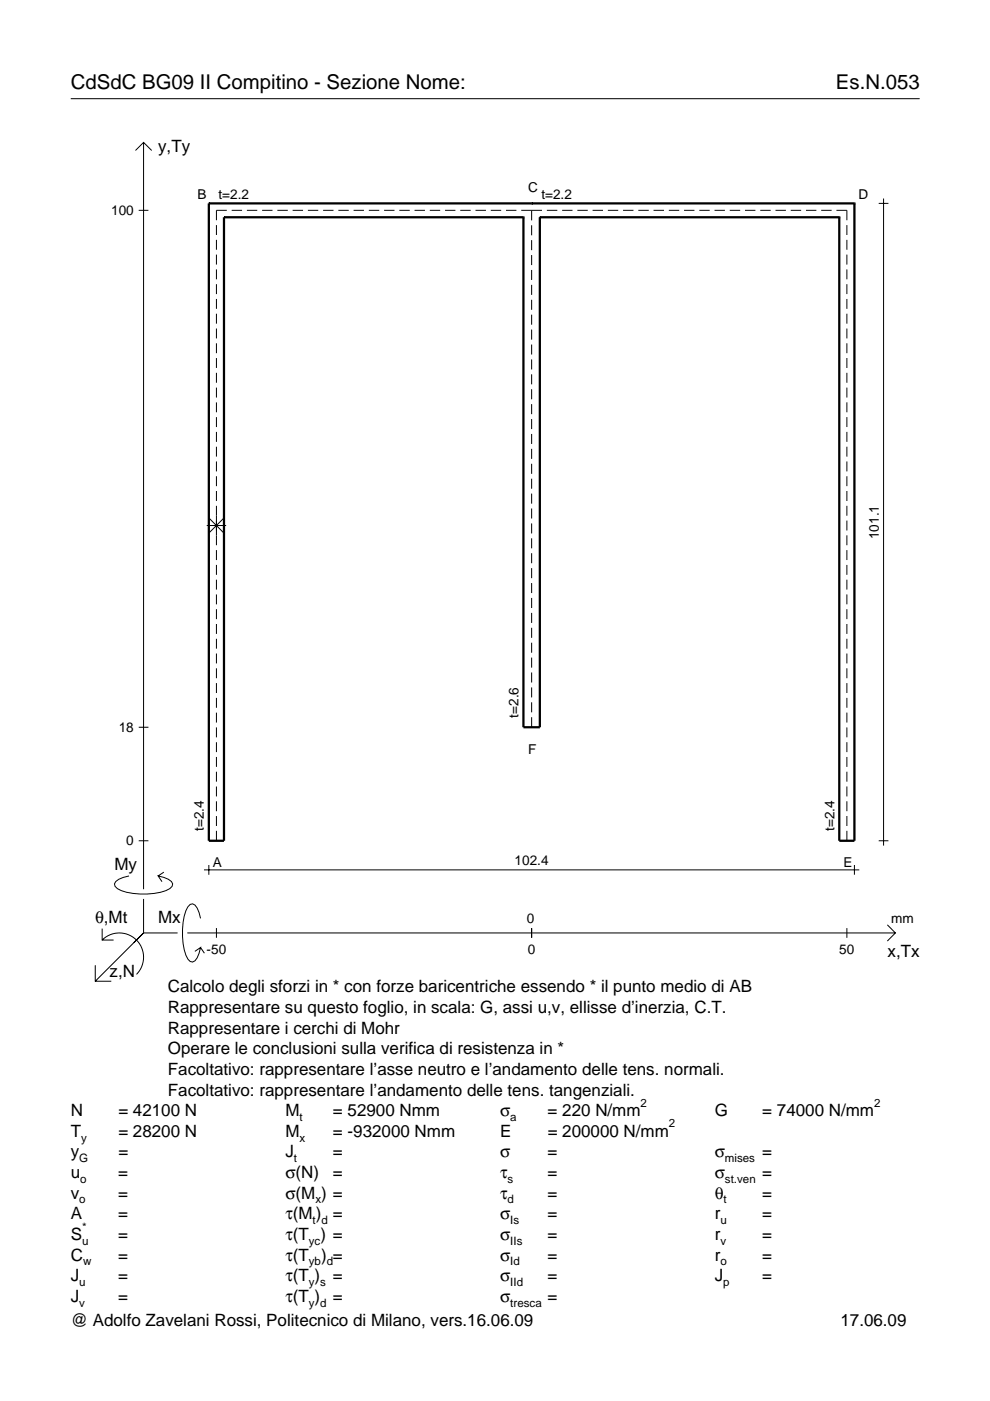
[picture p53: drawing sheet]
<svg xmlns="http://www.w3.org/2000/svg" width="210mm" height="297mm" viewBox="0 0 210 297" stroke-linecap="round" stroke-linejoin="round" font-family="sans-serif">
<defs><g id="words">
<g font-size="4.3">
<text x="15" y="18.9">CdSdC BG09 II Compitino - Sezione Nome:</text>
<text x="177.2" y="18.9">Es.N.053</text>
</g>
<g font-size="3.6">
<text x="33.5" y="32.3">y,Ty</text>
<text x="24.3" y="184.4">My</text>
<text x="20.1" y="195.7">θ,Mt</text>
<text x="33.5" y="195.7">Mx</text>
<text x="188.2" y="203">x,Tx</text>
<text x="23.2" y="207.1">z,N</text>
<text x="35.6" y="210.4">Calcolo degli sforzi in * con forze baricentriche essendo * il punto medio di AB</text>
<text x="35.6" y="214.8">Rappresentare su questo foglio, in scala: G, assi u,v, ellisse d’inerzia, C.T.</text>
<text x="35.6" y="219.2">Rappresentare i cerchi di Mohr</text>
<text x="35.6" y="223.5">Operare le conclusioni sulla verifica di resistenza in *</text>
<text x="35.6" y="227.9">Facoltativo: rappresentare l’asse neutro e l’andamento delle tens. normali.</text>
<text x="35.6" y="232.3">Facoltativo: rappresentare l’andamento delle tens. tangenziali.</text>
<text x="15" y="236.7">N</text>
<text x="25.1" y="236.7">= 42100 N</text>
<text x="60.5" y="236.7">M</text>
<text x="70.6" y="236.7">= 52900 Nmm</text>
<text x="106" y="236.7">σ</text>
<text x="116.1" y="236.7">= 220 N/mm</text>
<text x="151.5" y="236.7">G</text>
<text x="161.6" y="236.7">= 74000 N/mm</text>
<text x="15" y="245.4">y</text>
<text x="15" y="241">T</text>
<text x="25.1" y="245.4">=</text>
<text x="25.1" y="241">= 28200 N</text>
<text x="60.5" y="245.4">J</text>
<text x="60.5" y="241">M</text>
<text x="70.6" y="245.4">=</text>
<text x="70.6" y="241">= -932000 Nmm</text>
<text x="106" y="245.4">σ</text>
<text x="106" y="241">E</text>
<text x="116.1" y="245.4">=</text>
<text x="116.1" y="241">= 200000 N/mm</text>
<text x="151.5" y="245.4">σ</text>
<text x="161.6" y="245.4">=</text>
<text x="15" y="249.8">u</text>
<text x="25.1" y="249.8">=</text>
<text x="60.5" y="249.8">σ(N)</text>
<text x="70.6" y="249.8">=</text>
<text x="106" y="249.8">τ</text>
<text x="116.1" y="249.8">=</text>
<text x="151.5" y="249.8">σ</text>
<text x="161.6" y="249.8">=</text>
<text x="15" y="254.2">v</text>
<text x="25.1" y="254.2">=</text>
<text x="60.5" y="254.2">σ(M ) =</text>
<text x="106" y="254.2">τ</text>
<text x="116.1" y="254.2">=</text>
<text x="151.5" y="254.2">θ</text>
<text x="161.6" y="254.2">=</text>
<text x="15" y="258.5">A</text>
<text x="15" y="262.9">S</text>
<text x="25.1" y="262.9">=</text>
<text x="25.1" y="258.5">=</text>
<text x="60.5" y="262.9">τ(T ) =</text>
<text x="60.5" y="258.5">τ(M ) =</text>
<text x="106" y="258.5">σ</text>
<text x="106" y="262.9">σ</text>
<text x="116.1" y="258.5">=</text>
<text x="116.1" y="262.9">=</text>
<text x="151.5" y="258.5">r</text>
<text x="151.5" y="262.9">r</text>
<text x="161.6" y="258.5">=</text>
<text x="161.6" y="262.9">=</text>
<text x="15" y="267.3">C</text>
<text x="25.1" y="267.3">=</text>
<text x="60.5" y="267.3">τ(T</text>
<text x="68.1" y="267.3">) =</text>
<text x="106" y="267.3">σ</text>
<text x="116.1" y="267.3">=</text>
<text x="151.5" y="267.3">r</text>
<text x="161.6" y="267.3">=</text>
<text x="15" y="271.7">J</text>
<text x="25.1" y="271.7">=</text>
<text x="60.5" y="271.7">τ(T )</text>
<text x="70.6" y="271.7">=</text>
<text x="106" y="271.7">σ</text>
<text x="116.1" y="271.7">=</text>
<text x="151.5" y="271.7">J</text>
<text x="161.6" y="271.7">=</text>
<text x="15" y="276">J</text>
<text x="15" y="281.2">@ Adolfo Zavelani Rossi, Politecnico di Milano, vers.16.06.09</text>
<text x="25.1" y="276">=</text>
<text x="60.5" y="276">τ(T )</text>
<text x="70.6" y="276">=</text>
<text x="106" y="276">σ</text>
<text x="116.1" y="276">=</text>
<text x="178.2" y="281.2">17.06.09</text>
</g>
<g font-size="2.9">
<text x="112" y="40.7">C</text>
<text x="23.6" y="45.6">100</text>
<text x="41.9" y="42.2">B</text>
<text x="46.3" y="42.1">t=2.2</text>
<text x="114.8" y="42.1">t=2.2</text>
<text x="182.1" y="42.2">D</text>
<text x="186.3" y="114.3" transform="rotate(-90 186.3 114.3)">101.1</text>
<text x="25.2" y="155.2">18</text>
<text x="109.9" y="152.1" transform="rotate(-90 109.9 152.1)">t=2.6</text>
<text x="112" y="159.9">F</text>
<text x="26.8" y="179.3">0</text>
<text x="43.2" y="176.2" transform="rotate(-90 43.2 176.2)">t=2.4</text>
<text x="176.9" y="176.2" transform="rotate(-90 176.9 176.2)">t=2.4</text>
<text x="45.1" y="183.8">A</text>
<text x="109.1" y="183.4">102.4</text>
<text x="178.8" y="183.8">E</text>
<text x="111.7" y="195.7">0</text>
<text x="189" y="195.7">mm</text>
<text x="43.8" y="202.2">-50</text>
<text x="111.9" y="202.2">0</text>
<text x="178" y="202.2">50</text>
</g>
<g font-size="2.4">
<text x="63.5" y="237.7">t</text>
<text x="108.2" y="237.7">a</text>
<text x="135.8" y="234.7">2</text>
<text x="141.8" y="239">2</text>
<text x="185.3" y="234.7">2</text>
<text x="17.2" y="242">y</text>
<text x="63.5" y="242">x</text>
<text x="16.8" y="246.4">G</text>
<text x="17" y="250.8">o</text>
<text x="62.3" y="246.4">t</text>
<text x="107.6" y="250.8">s</text>
<text x="153.7" y="246.4">mises</text>
<text x="153.7" y="250.8">st.ven</text>
<text x="16.8" y="255.2">o</text>
<text x="66.9" y="255.2">x</text>
<text x="107.6" y="255.2">d</text>
<text x="153.4" y="255.2">t</text>
<text x="17.4" y="263.9">u</text>
<text x="17.4" y="260.9">*</text>
<text x="65.5" y="263.9">yc</text>
<text x="66.3" y="259.5">t d</text>
<text x="108.2" y="259.5">Is</text>
<text x="108.2" y="263.9">IIs</text>
<text x="152.7" y="259.5">u</text>
<text x="152.7" y="263.9">v</text>
<text x="17.6" y="268.3">w</text>
<text x="65.5" y="268.3">yb d</text>
<text x="108.2" y="268.3">Id</text>
<text x="152.7" y="268.3">o</text>
<text x="16.8" y="272.7">u</text>
<text x="65.5" y="272.7">y s</text>
<text x="108.2" y="272.7">IId</text>
<text x="153.3" y="272.7">p</text>
<text x="16.8" y="277">v</text>
<text x="65.5" y="277">y d</text>
<text x="108.2" y="277">tresca</text>
</g>
</g></defs>
<g fill="none" stroke="#000" stroke-width=".21">
<path d="M15 20.9h180M28.7 31.9l1.7-1.7 1.8 1.7M30.4 30.2v158.3M29.4 44.6h2.1M45.9 47.7v2.1M45.9 50.9v2.1M45.9 54v2.1M45.9 57.1v2.1M48.1 44.6h-2.2v2.1M49.1 44.6h2.2M52.3 44.6h2.2M55.6 44.6h2.2"/>
<path d="M58.8 44.6h2.2M62 44.6h2.2M65.3 44.6h2.2M68.5 44.6h2.2M71.7 44.6h2.2M75 44.6h2.2M78.2 44.6h2.2M81.4 44.6h2.2M84.7 44.6h2.2M87.9 44.6h2.2M91.1 44.6h2.2M94.4 44.6h2.2"/>
<path d="M97.6 44.6h2.2M100.8 44.6h2.2M104.1 44.6h2.2M107.3 44.6h2.2M110.5 44.6h4.4M112.7 44.6v2.1M112.7 47.8v2.1M112.7 50.9v2.1M112.7 54.1v2.1M112.7 57.2v2.2M115.9 44.6h2.3M119.2 44.6h2.2"/>
<path d="M122.4 44.6h2.2M125.6 44.6h2.2M128.9 44.6h2.2M132.1 44.6h2.2M135.3 44.6h2.2M138.6 44.6h2.2M141.8 44.6h2.2M145 44.6h2.2M148.3 44.6h2.2M151.5 44.6h2.2M154.7 44.6h2.2M158 44.6h2.2"/>
<path d="M161.2 44.6h2.2M164.4 44.6h2.2M167.7 44.6h2.2M170.9 44.6h2.2M174.1 44.6h2.2M177.3 44.6h2.3v2.1M179.6 47.7v2.1M179.6 50.9v2.1M179.6 54v2.1M179.6 57.1v2.1M186.3 43.1h2.1M187.3 42.1v137.2"/>
<path d="M45.9 60.3v2.1M45.9 63.4v2.1M45.9 66.5v2.1M45.9 69.7v2.1M45.9 72.8v2.1M45.9 75.9v2.1M45.9 79v2.2M112.7 60.4v2.1M112.7 63.6v2.1M112.7 66.7v2.1M112.7 69.9v2.1M112.7 73v2.2"/>
<path d="M112.7 76.2v2.1M112.7 79.4v2.1M179.6 60.3v2.1M179.6 63.4v2.1M179.6 66.5v2.1M179.6 69.7v2.1M179.6 72.8v2.1M179.6 75.9v2.1M179.6 79v2.2M45.9 82.2v2.1M45.9 85.3v2.1M45.9 88.4v2.1"/>
<path d="M45.9 91.6v2.1M45.9 94.7v2.1M45.9 97.8v2.1M112.7 82.5v2.2M112.7 85.7v2.1M112.7 88.8v2.2M112.7 92v2.1M112.7 95.2v2.1M112.7 98.3v2.2M179.6 82.2v2.1M179.6 85.3v2.1M179.6 88.4v2.1"/>
<path d="M179.6 91.6v2.1M179.6 94.7v2.1M179.6 97.8v2.1M43.8 111.4h4.1M44.4 110l2.9 2.9M45.9 101v2.1M45.9 104.1v2.1M45.9 107.2v8.4M45.9 116.6v2.1M45.9 119.8v2.1M47.3 110l-2.9 2.9M112.7 101.5v2.1"/>
<path d="M112.7 104.7v2.1M112.7 107.8v2.1M112.7 111v2.1M112.7 114.1v2.2M112.7 117.3v2.1M179.6 101v2.1M179.6 104.1v2.1M179.6 107.2v2.1M179.6 110.4v2.1M179.6 113.5v2.1M179.6 116.6v2.1M179.6 119.8v2.1"/>
<path d="M45.9 122.9v2.1M45.9 126v2.1M45.9 129.2v2.1M45.9 132.3v2.1M45.9 135.4v2.1M45.9 138.6v2.1M112.7 120.5v2.1M112.7 123.6v2.1M112.7 126.8v2.1M112.7 129.9v2.2M112.7 133.1v2.1M112.7 136.3v2.1"/>
<path d="M112.7 139.4v2.2M179.6 122.9v2.1M179.6 126v2.1M179.6 129.2v2.1M179.6 132.3v2.1M179.6 135.4v2.1M179.6 138.6v2.1M29.4 154.2h2.1M45.9 141.7v2.1M45.9 144.8v2.1M45.9 148v2.1M45.9 151.1v2.1"/>
<path d="M45.9 154.2v2.1M45.9 157.4v2.1M112.7 142.6v2.1M112.7 145.7v2.2M112.7 148.9v2.1M112.7 152.1v2.1M179.6 141.7v2.1M179.6 144.8v2.1M179.6 148v2.1M179.6 151.1v2.1M179.6 154.2v2.1M179.6 157.4v2.1"/>
<path d="M29.4 178.3h2.1M45.9 160.5v2.1M45.9 163.6v2.1M45.9 166.8v2.1M45.9 169.9v2.1M45.9 173v2.1M45.9 176.2v2.1M179.6 160.5v2.1M179.6 163.6v2.1M179.6 166.8v2.1M179.6 169.9v2.1M179.6 173v2.1"/>
<path d="M179.6 176.2v2.1M186.3 178.3h2.1M21.7 199.3a5.1 5.1 0 0 1 7.2 0 5.1 5.1 0 0 1 0 7.3M21.7 196.9v2.4h2.4M27.3 185.7a3.6 3.6 0 0 0-3 1.7l.1 .5a5.6 5.6 0 0 0 3.8 1.5 13.4 13.4 0 0 0 7.8-1l.5-.5 .1-.5a3.6 3.6 0 0 0-3.1-1.7l.8 1.2M30.4 190.6v7.2M30.4 197.8l-10.2 10.2M30.4 197.8h7.2M34.7 184.9l-1.2 .8M39.7 197.8h150.1M42.5 194.7a3.6 3.6 0 0 0-1.7-3.1l-.5 .2a5.7 5.7 0 0 0-1.5 3.7 13.3 13.3 0 0 0 1 7.9l.5 .5 .5 .1a3.6 3.6 0 0 0 1.7-3.1l-1.2 .8M43.2 184.4h139"/>
<path d="M44.3 183.4v2.1M45.9 196.8v2M112.7 196.8v2M179.6 196.8v2M181.2 183.4v2.1M188.1 196.1l1.7 1.7-1.7 1.7M20.2 204.7v3.3h3.4M42.5 200.9l.8 1.2"/>
</g>
<g fill="none" stroke="#000" stroke-width=".48">
<path d="M44.3 43.1h.1M44.3 43.1v135.2h3.2v-132.2M44.3 43.1h136.9M47.5 46.1h.1M47.5 46.1h63.5M111 46.1h.1M111 46.1v108.1h3.5v-108.1M112.7 43.1h.1M114.5 46.1h.1M114.5 46.1h63.4M177.9 46.1h.1M181.2 43.1h.1"/>
<path d="M181.2 43.1v135.2h-3.3v-132.2"/>
</g>
<use href="#words"/>
</svg>
